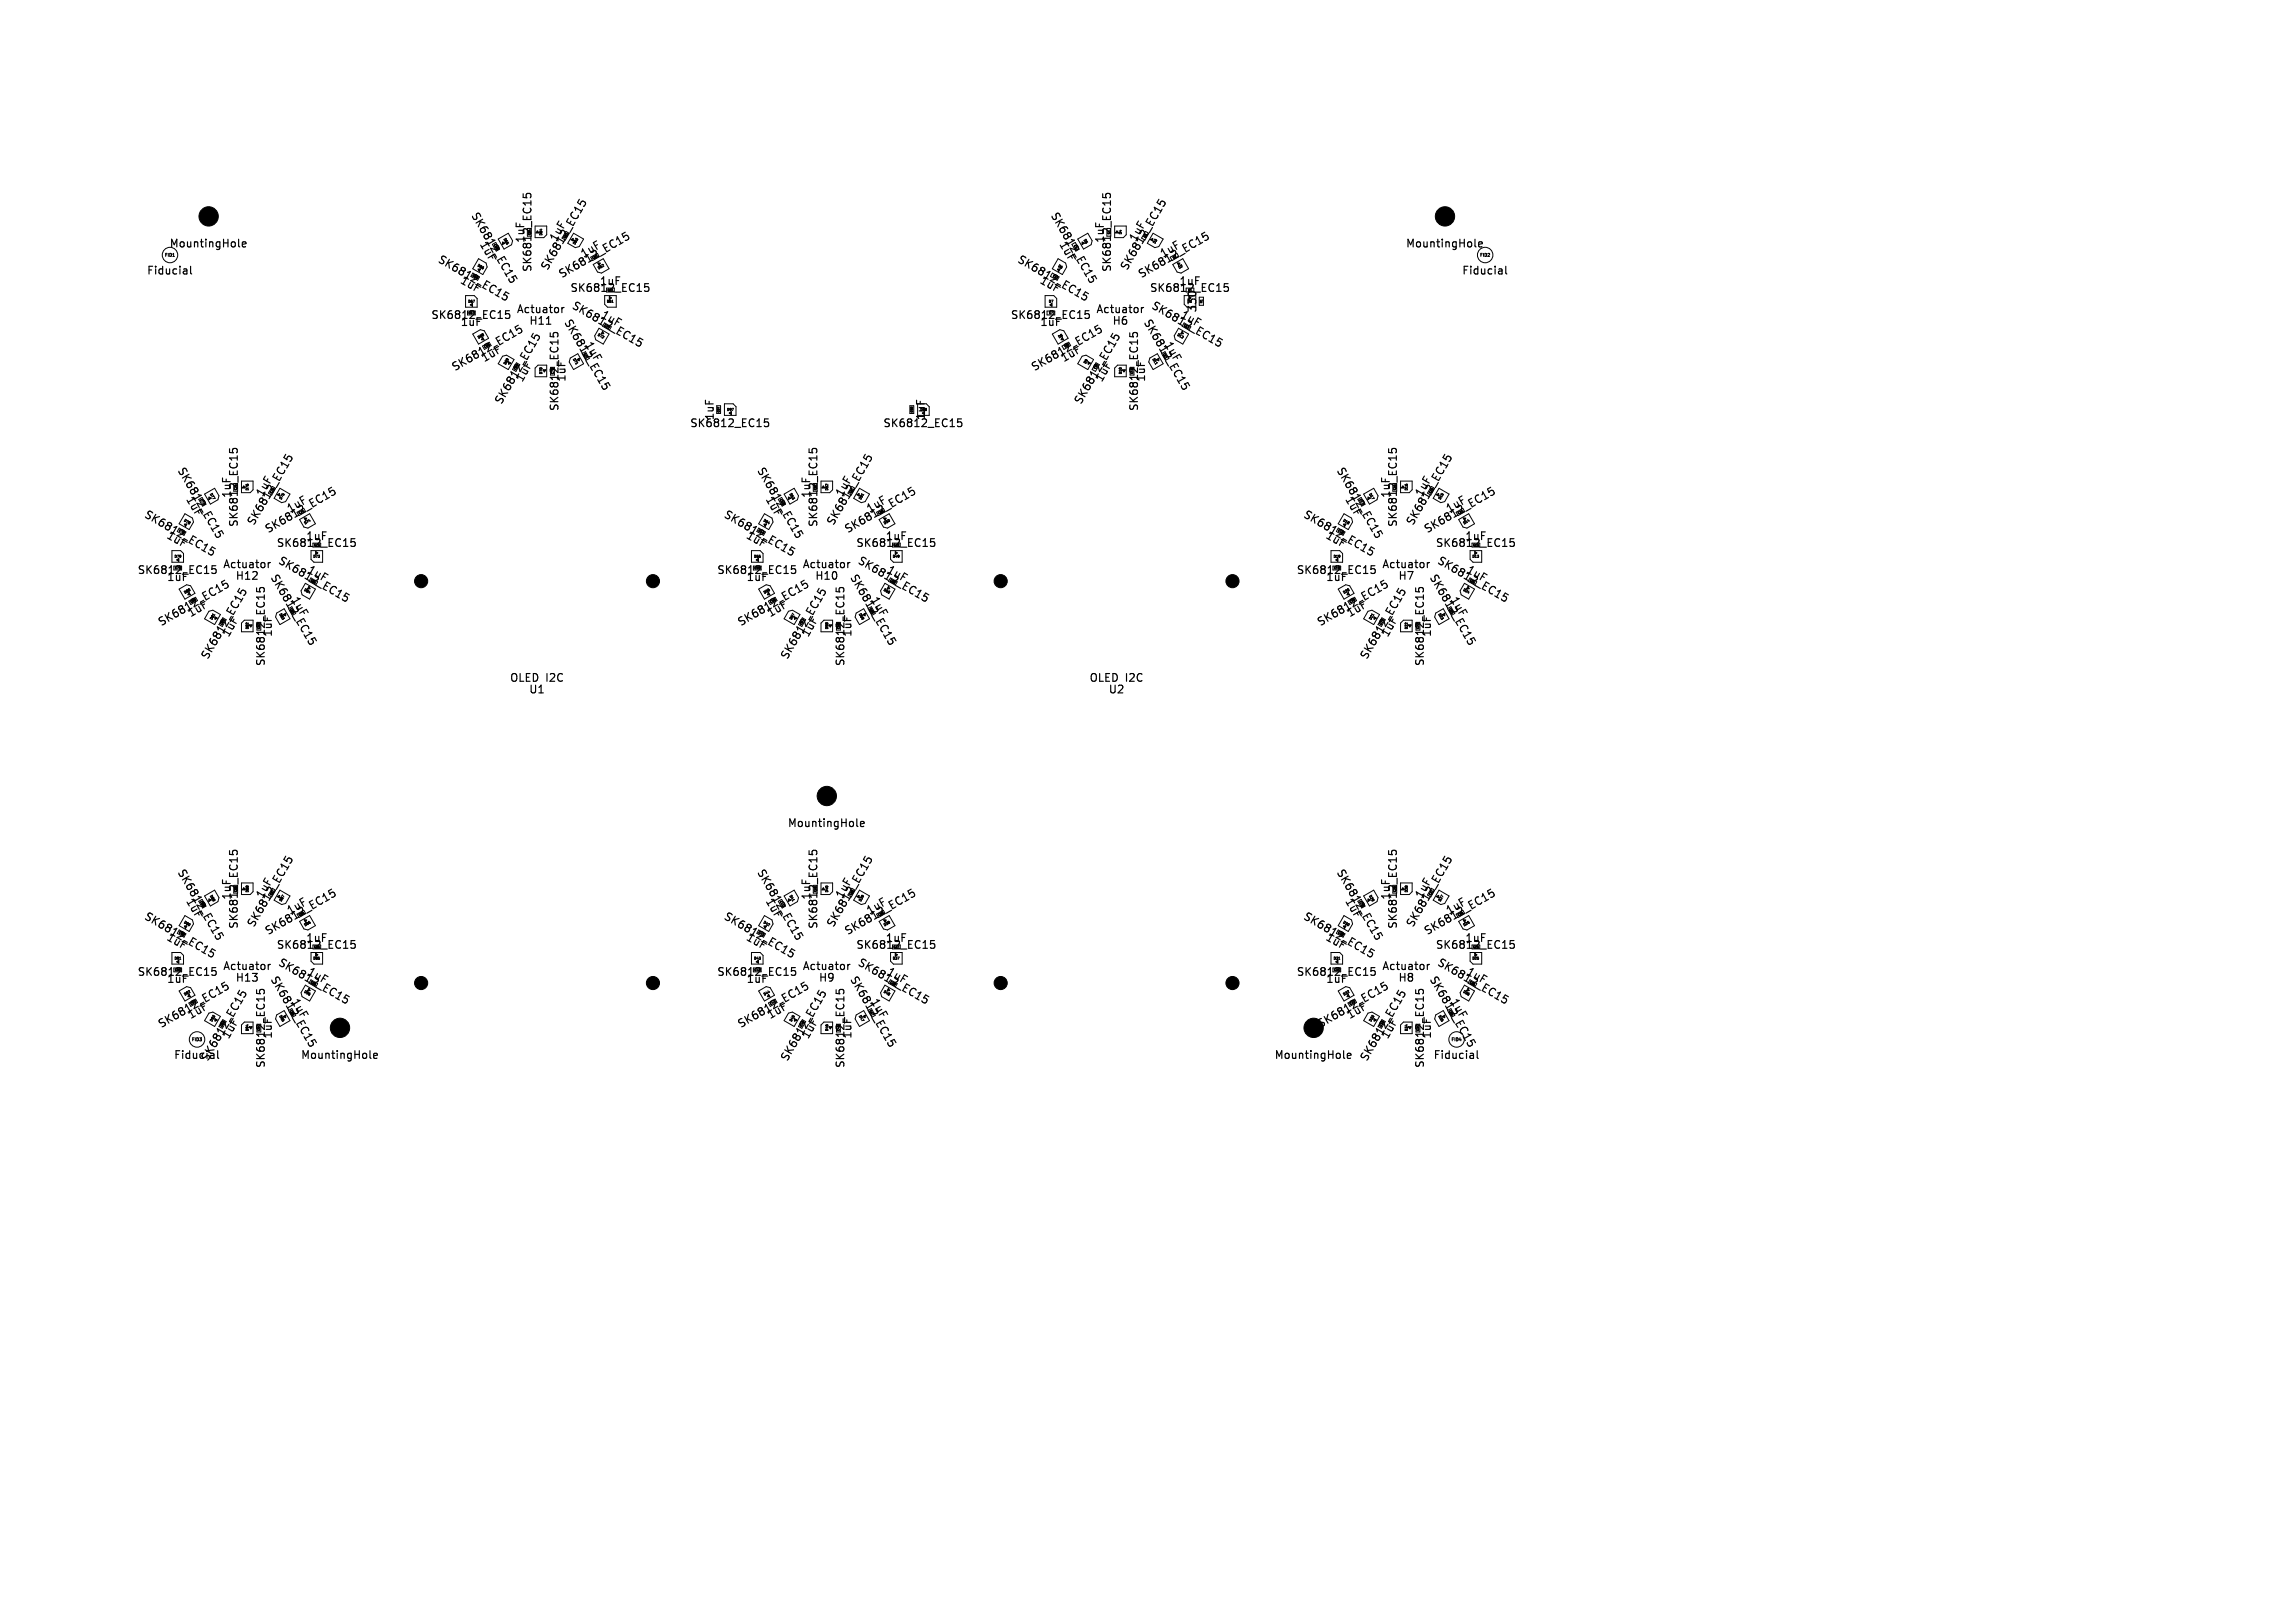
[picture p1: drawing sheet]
<svg xmlns="http://www.w3.org/2000/svg" width="297mm" height="210mm" viewBox="0 0 297 210" stroke-linecap="round" stroke-linejoin="round" font-family="sans-serif">
<defs><g id="words">
<g font-size="1.4">
<text x="25.9" y="28.7">H1</text>
<text x="60.7" y="27.9" transform="rotate(60 60.7 27.9)">SK6812_EC15</text>
<text x="135.7" y="27.9" transform="rotate(60 135.7 27.9)">SK6812_EC15</text>
<text x="185.9" y="28.7">H3</text>
<text x="18.9" y="35.7">Fiducial</text>
<text x="21.9" y="32.2">MountingHole</text>
<text x="56.4" y="34" transform="rotate(30 56.4 34)">SK6812_EC15</text>
<text x="61.8" y="31.6" transform="rotate(60 61.8 31.6)">1uF</text>
<text x="68.1" y="31.5" transform="rotate(-90 68.1 31.5)">1uF</text>
<text x="69" y="35.3" transform="rotate(-90 69 35.3)">SK6812_EC15</text>
<text x="71" y="35.3" transform="rotate(-60 71 35.3)">SK6812_EC15</text>
<text x="72.1" y="31.6" transform="rotate(-60 72.1 31.6)">1uF</text>
<text x="75.5" y="33.6" transform="rotate(-30 75.5 33.6)">1uF</text>
<text x="131.4" y="34" transform="rotate(30 131.4 34)">SK6812_EC15</text>
<text x="136.8" y="31.6" transform="rotate(60 136.8 31.6)">1uF</text>
<text x="143.1" y="31.5" transform="rotate(-90 143.1 31.5)">1uF</text>
<text x="144" y="35.3" transform="rotate(-90 144 35.3)">SK6812_EC15</text>
<text x="146" y="35.3" transform="rotate(-60 146 35.3)">SK6812_EC15</text>
<text x="147.1" y="31.6" transform="rotate(-60 147.1 31.6)">1uF</text>
<text x="150.5" y="33.6" transform="rotate(-30 150.5 33.6)">1uF</text>
<text x="181.9" y="32.2">MountingHole</text>
<text x="189.1" y="35.7">Fiducial</text>
<text x="55.7" y="41.5">SK6812_EC15</text>
<text x="59.3" y="36.7" transform="rotate(30 59.3 36.7)">1uF</text>
<text x="66.8" y="40.7">Actuator</text>
<text x="72.7" y="36.3" transform="rotate(-30 72.7 36.3)">SK6812_EC15</text>
<text x="72.7" y="41.7" transform="rotate(60 72.7 41.7)">SK6812_EC15</text>
<text x="73.7" y="38">SK6812_EC15</text>
<text x="73.7" y="40" transform="rotate(30 73.7 40)">SK6812_EC15</text>
<text x="77.5" y="41.1" transform="rotate(30 77.5 41.1)">1uF</text>
<text x="77.5" y="37.1">1uF</text>
<text x="130.7" y="41.5">SK6812_EC15</text>
<text x="134.3" y="36.7" transform="rotate(30 134.3 36.7)">1uF</text>
<text x="141.8" y="40.7">Actuator</text>
<text x="147.7" y="36.3" transform="rotate(-30 147.7 36.3)">SK6812_EC15</text>
<text x="147.7" y="41.7" transform="rotate(60 147.7 41.7)">SK6812_EC15</text>
<text x="148.7" y="38">SK6812_EC15</text>
<text x="148.7" y="40" transform="rotate(30 148.7 40)">SK6812_EC15</text>
<text x="152.5" y="41.1" transform="rotate(30 152.5 41.1)">1uF</text>
<text x="152.5" y="37.1">1uF</text>
<text x="155" y="40.5" transform="rotate(-90 155 40.5)">330</text>
<text x="59.5" y="42.4">1uF</text>
<text x="62.7" y="47.1" transform="rotate(-30 62.7 47.1)">1uF</text>
<text x="68.4" y="42.2">H11</text>
<text x="75.4" y="44.6" transform="rotate(60 75.4 44.6)">1uF</text>
<text x="134.5" y="42.4">1uF</text>
<text x="137.7" y="47.1" transform="rotate(-30 137.7 47.1)">1uF</text>
<text x="143.9" y="42.2">H6</text>
<text x="150.4" y="44.6" transform="rotate(60 150.4 44.6)">1uF</text>
<text x="58.9" y="48.3" transform="rotate(-30 58.9 48.3)">SK6812_EC15</text>
<text x="65" y="52.6" transform="rotate(-60 65 52.6)">SK6812_EC15</text>
<text x="67.7" y="49.7" transform="rotate(-60 67.7 49.7)">1uF</text>
<text x="72.5" y="53.3" transform="rotate(-90 72.5 53.3)">SK6812_EC15</text>
<text x="73.4" y="49.5" transform="rotate(-90 73.4 49.5)">1uF</text>
<text x="133.9" y="48.3" transform="rotate(-30 133.9 48.3)">SK6812_EC15</text>
<text x="140" y="52.6" transform="rotate(-60 140 52.6)">SK6812_EC15</text>
<text x="142.7" y="49.7" transform="rotate(-60 142.7 49.7)">1uF</text>
<text x="147.5" y="53.3" transform="rotate(-90 147.5 53.3)">SK6812_EC15</text>
<text x="148.4" y="49.5" transform="rotate(-90 148.4 49.5)">1uF</text>
<text x="89.2" y="55.5">SK6812_EC15</text>
<text x="92.6" y="54.5" transform="rotate(-90 92.6 54.5)">1uF</text>
<text x="114.2" y="55.5">SK6812_EC15</text>
<text x="119.9" y="54.5" transform="rotate(-90 119.9 54.5)">1uF</text>
<text x="22.7" y="60.9" transform="rotate(60 22.7 60.9)">SK6812_EC15</text>
<text x="23.8" y="64.6" transform="rotate(60 23.8 64.6)">1uF</text>
<text x="30.1" y="64.5" transform="rotate(-90 30.1 64.5)">1uF</text>
<text x="34.1" y="64.6" transform="rotate(-60 34.1 64.6)">1uF</text>
<text x="97.7" y="60.9" transform="rotate(60 97.7 60.9)">SK6812_EC15</text>
<text x="98.8" y="64.6" transform="rotate(60 98.8 64.6)">1uF</text>
<text x="105.1" y="64.5" transform="rotate(-90 105.1 64.5)">1uF</text>
<text x="109.1" y="64.6" transform="rotate(-60 109.1 64.6)">1uF</text>
<text x="172.7" y="60.9" transform="rotate(60 172.7 60.9)">SK6812_EC15</text>
<text x="173.8" y="64.6" transform="rotate(60 173.8 64.6)">1uF</text>
<text x="180.1" y="64.5" transform="rotate(-90 180.1 64.5)">1uF</text>
<text x="184.1" y="64.6" transform="rotate(-60 184.1 64.6)">1uF</text>
<text x="18.4" y="67" transform="rotate(30 18.4 67)">SK6812_EC15</text>
<text x="21.3" y="69.7" transform="rotate(30 21.3 69.7)">1uF</text>
<text x="31" y="68.3" transform="rotate(-90 31 68.3)">SK6812_EC15</text>
<text x="33" y="68.3" transform="rotate(-60 33 68.3)">SK6812_EC15</text>
<text x="34.7" y="69.3" transform="rotate(-30 34.7 69.3)">SK6812_EC15</text>
<text x="35.7" y="71">SK6812_EC15</text>
<text x="37.5" y="66.6" transform="rotate(-30 37.5 66.6)">1uF</text>
<text x="39.5" y="70.1">1uF</text>
<text x="93.4" y="67" transform="rotate(30 93.4 67)">SK6812_EC15</text>
<text x="96.3" y="69.7" transform="rotate(30 96.3 69.7)">1uF</text>
<text x="106" y="68.3" transform="rotate(-90 106 68.3)">SK6812_EC15</text>
<text x="108" y="68.3" transform="rotate(-60 108 68.3)">SK6812_EC15</text>
<text x="109.7" y="69.3" transform="rotate(-30 109.7 69.3)">SK6812_EC15</text>
<text x="110.7" y="71">SK6812_EC15</text>
<text x="112.5" y="66.6" transform="rotate(-30 112.5 66.6)">1uF</text>
<text x="114.5" y="70.1">1uF</text>
<text x="168.4" y="67" transform="rotate(30 168.4 67)">SK6812_EC15</text>
<text x="171.3" y="69.7" transform="rotate(30 171.3 69.7)">1uF</text>
<text x="181" y="68.3" transform="rotate(-90 181 68.3)">SK6812_EC15</text>
<text x="183" y="68.3" transform="rotate(-60 183 68.3)">SK6812_EC15</text>
<text x="184.7" y="69.3" transform="rotate(-30 184.7 69.3)">SK6812_EC15</text>
<text x="185.7" y="71">SK6812_EC15</text>
<text x="187.5" y="66.6" transform="rotate(-30 187.5 66.6)">1uF</text>
<text x="189.5" y="70.1">1uF</text>
<text x="17.7" y="74.5">SK6812_EC15</text>
<text x="21.5" y="75.4">1uF</text>
<text x="28.8" y="73.7">Actuator</text>
<text x="30.4" y="75.2">H12</text>
<text x="34.7" y="74.7" transform="rotate(60 34.7 74.7)">SK6812_EC15</text>
<text x="35.7" y="73" transform="rotate(30 35.7 73)">SK6812_EC15</text>
<text x="37.4" y="77.6" transform="rotate(60 37.4 77.6)">1uF</text>
<text x="39.5" y="74.1" transform="rotate(30 39.5 74.1)">1uF</text>
<text x="92.7" y="74.5">SK6812_EC15</text>
<text x="96.5" y="75.4">1uF</text>
<text x="103.8" y="73.7">Actuator</text>
<text x="105.4" y="75.2">H10</text>
<text x="109.7" y="74.7" transform="rotate(60 109.7 74.7)">SK6812_EC15</text>
<text x="110.7" y="73" transform="rotate(30 110.7 73)">SK6812_EC15</text>
<text x="112.4" y="77.6" transform="rotate(60 112.4 77.6)">1uF</text>
<text x="114.5" y="74.1" transform="rotate(30 114.5 74.1)">1uF</text>
<text x="167.7" y="74.5">SK6812_EC15</text>
<text x="171.5" y="75.4">1uF</text>
<text x="178.8" y="73.7">Actuator</text>
<text x="180.9" y="75.2">H7</text>
<text x="184.7" y="74.7" transform="rotate(60 184.7 74.7)">SK6812_EC15</text>
<text x="185.7" y="73" transform="rotate(30 185.7 73)">SK6812_EC15</text>
<text x="187.4" y="77.6" transform="rotate(60 187.4 77.6)">1uF</text>
<text x="189.5" y="74.1" transform="rotate(30 189.5 74.1)">1uF</text>
<text x="20.9" y="81.3" transform="rotate(-30 20.9 81.3)">SK6812_EC15</text>
<text x="24.7" y="80.1" transform="rotate(-30 24.7 80.1)">1uF</text>
<text x="29.7" y="82.7" transform="rotate(-60 29.7 82.7)">1uF</text>
<text x="35.4" y="82.5" transform="rotate(-90 35.4 82.5)">1uF</text>
<text x="95.9" y="81.3" transform="rotate(-30 95.9 81.3)">SK6812_EC15</text>
<text x="99.7" y="80.1" transform="rotate(-30 99.7 80.1)">1uF</text>
<text x="104.7" y="82.7" transform="rotate(-60 104.7 82.7)">1uF</text>
<text x="110.4" y="82.5" transform="rotate(-90 110.4 82.5)">1uF</text>
<text x="170.9" y="81.3" transform="rotate(-30 170.9 81.3)">SK6812_EC15</text>
<text x="174.7" y="80.1" transform="rotate(-30 174.7 80.1)">1uF</text>
<text x="179.7" y="82.7" transform="rotate(-60 179.7 82.7)">1uF</text>
<text x="185.4" y="82.5" transform="rotate(-90 185.4 82.5)">1uF</text>
<text x="27" y="85.6" transform="rotate(-60 27 85.6)">SK6812_EC15</text>
<text x="34.5" y="86.3" transform="rotate(-90 34.5 86.3)">SK6812_EC15</text>
<text x="65.9" y="88.4">OLED</text>
<text x="68.4" y="89.9">U1</text>
<text x="70.7" y="88.4">I2C</text>
<text x="102" y="85.6" transform="rotate(-60 102 85.6)">SK6812_EC15</text>
<text x="109.5" y="86.3" transform="rotate(-90 109.5 86.3)">SK6812_EC15</text>
<text x="140.9" y="88.4">OLED</text>
<text x="143.4" y="89.9">U2</text>
<text x="145.7" y="88.4">I2C</text>
<text x="177" y="85.6" transform="rotate(-60 177 85.6)">SK6812_EC15</text>
<text x="184.5" y="86.3" transform="rotate(-90 184.5 86.3)">SK6812_EC15</text>
<text x="101.9" y="107.2">MountingHole</text>
<text x="105.9" y="103.7">H5</text>
<text x="22.7" y="112.9" transform="rotate(60 22.7 112.9)">SK6812_EC15</text>
<text x="97.7" y="112.9" transform="rotate(60 97.7 112.9)">SK6812_EC15</text>
<text x="172.7" y="112.9" transform="rotate(60 172.7 112.9)">SK6812_EC15</text>
<text x="18.4" y="119" transform="rotate(30 18.4 119)">SK6812_EC15</text>
<text x="23.8" y="116.6" transform="rotate(60 23.8 116.6)">1uF</text>
<text x="30.1" y="116.5" transform="rotate(-90 30.1 116.5)">1uF</text>
<text x="34.1" y="116.6" transform="rotate(-60 34.1 116.6)">1uF</text>
<text x="37.5" y="118.6" transform="rotate(-30 37.5 118.6)">1uF</text>
<text x="93.4" y="119" transform="rotate(30 93.4 119)">SK6812_EC15</text>
<text x="98.8" y="116.6" transform="rotate(60 98.8 116.6)">1uF</text>
<text x="105.1" y="116.5" transform="rotate(-90 105.1 116.5)">1uF</text>
<text x="109.1" y="116.6" transform="rotate(-60 109.1 116.6)">1uF</text>
<text x="112.5" y="118.6" transform="rotate(-30 112.5 118.6)">1uF</text>
<text x="168.4" y="119" transform="rotate(30 168.4 119)">SK6812_EC15</text>
<text x="173.8" y="116.6" transform="rotate(60 173.8 116.6)">1uF</text>
<text x="180.1" y="116.5" transform="rotate(-90 180.1 116.5)">1uF</text>
<text x="184.1" y="116.6" transform="rotate(-60 184.1 116.6)">1uF</text>
<text x="187.5" y="118.6" transform="rotate(-30 187.5 118.6)">1uF</text>
<text x="21.3" y="121.7" transform="rotate(30 21.3 121.7)">1uF</text>
<text x="28.8" y="125.7">Actuator</text>
<text x="31" y="120.3" transform="rotate(-90 31 120.3)">SK6812_EC15</text>
<text x="33" y="120.3" transform="rotate(-60 33 120.3)">SK6812_EC15</text>
<text x="34.7" y="121.3" transform="rotate(-30 34.7 121.3)">SK6812_EC15</text>
<text x="35.7" y="123">SK6812_EC15</text>
<text x="35.7" y="125" transform="rotate(30 35.7 125)">SK6812_EC15</text>
<text x="39.5" y="122.1">1uF</text>
<text x="96.3" y="121.7" transform="rotate(30 96.3 121.7)">1uF</text>
<text x="103.8" y="125.7">Actuator</text>
<text x="106" y="120.3" transform="rotate(-90 106 120.3)">SK6812_EC15</text>
<text x="108" y="120.3" transform="rotate(-60 108 120.3)">SK6812_EC15</text>
<text x="109.7" y="121.3" transform="rotate(-30 109.7 121.3)">SK6812_EC15</text>
<text x="110.7" y="123">SK6812_EC15</text>
<text x="110.7" y="125" transform="rotate(30 110.7 125)">SK6812_EC15</text>
<text x="114.5" y="122.1">1uF</text>
<text x="171.3" y="121.7" transform="rotate(30 171.3 121.7)">1uF</text>
<text x="178.8" y="125.7">Actuator</text>
<text x="181" y="120.3" transform="rotate(-90 181 120.3)">SK6812_EC15</text>
<text x="183" y="120.3" transform="rotate(-60 183 120.3)">SK6812_EC15</text>
<text x="184.7" y="121.3" transform="rotate(-30 184.7 121.3)">SK6812_EC15</text>
<text x="185.7" y="123">SK6812_EC15</text>
<text x="185.7" y="125" transform="rotate(30 185.7 125)">SK6812_EC15</text>
<text x="189.5" y="122.1">1uF</text>
<text x="17.7" y="126.5">SK6812_EC15</text>
<text x="21.5" y="127.4">1uF</text>
<text x="30.4" y="127.2">H13</text>
<text x="34.7" y="126.7" transform="rotate(60 34.7 126.7)">SK6812_EC15</text>
<text x="37.4" y="129.6" transform="rotate(60 37.4 129.6)">1uF</text>
<text x="39.5" y="126.1" transform="rotate(30 39.5 126.1)">1uF</text>
<text x="92.7" y="126.5">SK6812_EC15</text>
<text x="96.5" y="127.4">1uF</text>
<text x="105.9" y="127.2">H9</text>
<text x="109.7" y="126.7" transform="rotate(60 109.7 126.7)">SK6812_EC15</text>
<text x="112.4" y="129.6" transform="rotate(60 112.4 129.6)">1uF</text>
<text x="114.5" y="126.1" transform="rotate(30 114.5 126.1)">1uF</text>
<text x="167.7" y="126.5">SK6812_EC15</text>
<text x="171.5" y="127.4">1uF</text>
<text x="180.9" y="127.2">H8</text>
<text x="184.7" y="126.7" transform="rotate(60 184.7 126.7)">SK6812_EC15</text>
<text x="187.4" y="129.6" transform="rotate(60 187.4 129.6)">1uF</text>
<text x="189.5" y="126.1" transform="rotate(30 189.5 126.1)">1uF</text>
<text x="20.9" y="133.3" transform="rotate(-30 20.9 133.3)">SK6812_EC15</text>
<text x="22.4" y="137.2">Fiducial</text>
<text x="24.7" y="132.1" transform="rotate(-30 24.7 132.1)">1uF</text>
<text x="27" y="137.6" transform="rotate(-60 27 137.6)">SK6812_EC15</text>
<text x="29.7" y="134.7" transform="rotate(-60 29.7 134.7)">1uF</text>
<text x="35.4" y="134.5" transform="rotate(-90 35.4 134.5)">1uF</text>
<text x="38.9" y="137.2">MountingHole</text>
<text x="42.9" y="133.7">H2</text>
<text x="95.9" y="133.3" transform="rotate(-30 95.9 133.3)">SK6812_EC15</text>
<text x="99.7" y="132.1" transform="rotate(-30 99.7 132.1)">1uF</text>
<text x="102" y="137.6" transform="rotate(-60 102 137.6)">SK6812_EC15</text>
<text x="104.7" y="134.7" transform="rotate(-60 104.7 134.7)">1uF</text>
<text x="110.4" y="134.5" transform="rotate(-90 110.4 134.5)">1uF</text>
<text x="164.9" y="137.2">MountingHole</text>
<text x="168.9" y="133.7">H4</text>
<text x="170.9" y="133.3" transform="rotate(-30 170.9 133.3)">SK6812_EC15</text>
<text x="174.7" y="132.1" transform="rotate(-30 174.7 132.1)">1uF</text>
<text x="177" y="137.6" transform="rotate(-60 177 137.6)">SK6812_EC15</text>
<text x="179.7" y="134.7" transform="rotate(-60 179.7 134.7)">1uF</text>
<text x="185.4" y="134.5" transform="rotate(-90 185.4 134.5)">1uF</text>
<text x="185.4" y="137.2">Fiducial</text>
<text x="34.5" y="138.3" transform="rotate(-90 34.5 138.3)">SK6812_EC15</text>
<text x="109.5" y="138.3" transform="rotate(-90 109.5 138.3)">SK6812_EC15</text>
<text x="184.5" y="138.3" transform="rotate(-90 184.5 138.3)">SK6812_EC15</text>
</g>
<g font-size=".6">
<text x="21.3" y="33.3">FID1</text>
<text x="191.5" y="33.3">FID2</text>
<text x="24.8" y="134.8">FID3</text>
<text x="187.8" y="134.8">FID4</text>
</g>
<g font-size=".4">
<text x="61.7" y="34.5" transform="rotate(30 61.7 34.5)">D66</text>
<text x="65.1" y="30.9" transform="rotate(60 65.1 30.9)">D65</text>
<text x="70.2" y="30.5" transform="rotate(-90 70.2 30.5)">D64</text>
<text x="74.4" y="31.8" transform="rotate(-60 74.4 31.8)">D63</text>
<text x="77.5" y="34.9" transform="rotate(-30 77.5 34.9)">D62</text>
<text x="136.8" y="34.5" transform="rotate(30 136.8 34.5)">D6</text>
<text x="140.1" y="31" transform="rotate(60 140.1 31)">D5</text>
<text x="145.2" y="30.4" transform="rotate(-90 145.2 30.4)">D4</text>
<text x="149.5" y="31.6" transform="rotate(-60 149.5 31.6)">D3</text>
<text x="152.6" y="34.9" transform="rotate(-30 152.6 34.9)">D2</text>
<text x="60.5" y="39.2">D67</text>
<text x="78.5" y="39.2">D61</text>
<text x="135.7" y="39.2">D7</text>
<text x="153.6" y="39.2">D1</text>
<text x="155.7" y="39.3" transform="rotate(-90 155.7 39.3)">R1</text>
<text x="61.9" y="43.9" transform="rotate(-30 61.9 43.9)">D68</text>
<text x="65.5" y="47.3" transform="rotate(-60 65.5 47.3)">D69</text>
<text x="74.1" y="46.5" transform="rotate(60 74.1 46.5)">D71</text>
<text x="77.2" y="43.4" transform="rotate(30 77.2 43.4)">D72</text>
<text x="137" y="43.9" transform="rotate(-30 137 43.9)">D8</text>
<text x="140.5" y="47.2" transform="rotate(-60 140.5 47.2)">D9</text>
<text x="149.1" y="46.5" transform="rotate(60 149.1 46.5)">D11</text>
<text x="152.2" y="43.4" transform="rotate(30 152.2 43.4)">D12</text>
<text x="70.2" y="48.5" transform="rotate(-90 70.2 48.5)">D70</text>
<text x="94" y="53.2">D97</text>
<text x="119" y="53.2">D98</text>
<text x="145.2" y="48.5" transform="rotate(-90 145.2 48.5)">D10</text>
<text x="27.1" y="63.9" transform="rotate(60 27.1 63.9)">D77</text>
<text x="32.2" y="63.5" transform="rotate(-90 32.2 63.5)">D76</text>
<text x="36.4" y="64.8" transform="rotate(-60 36.4 64.8)">D75</text>
<text x="102.1" y="63.9" transform="rotate(60 102.1 63.9)">D53</text>
<text x="107.2" y="63.5" transform="rotate(-90 107.2 63.5)">D52</text>
<text x="111.4" y="64.8" transform="rotate(-60 111.4 64.8)">D51</text>
<text x="177.1" y="63.9" transform="rotate(60 177.1 63.9)">D17</text>
<text x="182.2" y="63.5" transform="rotate(-90 182.2 63.5)">D16</text>
<text x="186.4" y="64.8" transform="rotate(-60 186.4 64.8)">D15</text>
<text x="23.7" y="67.5" transform="rotate(30 23.7 67.5)">D78</text>
<text x="39.5" y="67.9" transform="rotate(-30 39.5 67.9)">D74</text>
<text x="98.7" y="67.5" transform="rotate(30 98.7 67.5)">D54</text>
<text x="114.5" y="67.9" transform="rotate(-30 114.5 67.9)">D50</text>
<text x="173.7" y="67.5" transform="rotate(30 173.7 67.5)">D18</text>
<text x="189.5" y="67.9" transform="rotate(-30 189.5 67.9)">D14</text>
<text x="22.5" y="72.2">D79</text>
<text x="23.9" y="76.9" transform="rotate(-30 23.9 76.9)">D80</text>
<text x="39.2" y="76.4" transform="rotate(30 39.2 76.4)">D84</text>
<text x="40.5" y="72.2">D73</text>
<text x="97.5" y="72.2">D55</text>
<text x="98.9" y="76.9" transform="rotate(-30 98.9 76.9)">D56</text>
<text x="114.2" y="76.4" transform="rotate(30 114.2 76.4)">D60</text>
<text x="115.5" y="72.2">D49</text>
<text x="172.5" y="72.2">D19</text>
<text x="173.9" y="76.9" transform="rotate(-30 173.9 76.9)">D20</text>
<text x="189.2" y="76.4" transform="rotate(30 189.2 76.4)">D24</text>
<text x="190.5" y="72.2">D13</text>
<text x="27.5" y="80.3" transform="rotate(-60 27.5 80.3)">D81</text>
<text x="32.2" y="81.5" transform="rotate(-90 32.2 81.5)">D82</text>
<text x="36.1" y="79.5" transform="rotate(60 36.1 79.5)">D83</text>
<text x="102.5" y="80.3" transform="rotate(-60 102.5 80.3)">D57</text>
<text x="107.2" y="81.5" transform="rotate(-90 107.2 81.5)">D58</text>
<text x="111.1" y="79.5" transform="rotate(60 111.1 79.5)">D59</text>
<text x="177.5" y="80.3" transform="rotate(-60 177.5 80.3)">D21</text>
<text x="182.2" y="81.5" transform="rotate(-90 182.2 81.5)">D22</text>
<text x="186.1" y="79.5" transform="rotate(60 186.1 79.5)">D23</text>
<text x="23.7" y="119.5" transform="rotate(30 23.7 119.5)">D90</text>
<text x="27.1" y="115.9" transform="rotate(60 27.1 115.9)">D89</text>
<text x="32.2" y="115.5" transform="rotate(-90 32.2 115.5)">D88</text>
<text x="36.4" y="116.8" transform="rotate(-60 36.4 116.8)">D87</text>
<text x="39.5" y="119.9" transform="rotate(-30 39.5 119.9)">D86</text>
<text x="98.7" y="119.5" transform="rotate(30 98.7 119.5)">D42</text>
<text x="102.1" y="115.9" transform="rotate(60 102.1 115.9)">D41</text>
<text x="107.2" y="115.5" transform="rotate(-90 107.2 115.5)">D40</text>
<text x="111.4" y="116.8" transform="rotate(-60 111.4 116.8)">D39</text>
<text x="114.5" y="119.9" transform="rotate(-30 114.5 119.9)">D38</text>
<text x="173.7" y="119.5" transform="rotate(30 173.7 119.5)">D30</text>
<text x="177.1" y="115.9" transform="rotate(60 177.1 115.9)">D29</text>
<text x="182.2" y="115.5" transform="rotate(-90 182.2 115.5)">D28</text>
<text x="186.4" y="116.8" transform="rotate(-60 186.4 116.8)">D27</text>
<text x="189.5" y="119.9" transform="rotate(-30 189.5 119.9)">D26</text>
<text x="22.5" y="124.2">D91</text>
<text x="40.5" y="124.2">D85</text>
<text x="97.5" y="124.2">D43</text>
<text x="115.5" y="124.2">D37</text>
<text x="172.5" y="124.2">D31</text>
<text x="190.5" y="124.2">D25</text>
<text x="23.9" y="128.9" transform="rotate(-30 23.9 128.9)">D92</text>
<text x="36.1" y="131.5" transform="rotate(60 36.1 131.5)">D95</text>
<text x="39.2" y="128.4" transform="rotate(30 39.2 128.4)">D96</text>
<text x="98.9" y="128.9" transform="rotate(-30 98.9 128.9)">D44</text>
<text x="111.1" y="131.5" transform="rotate(60 111.1 131.5)">D47</text>
<text x="114.2" y="128.4" transform="rotate(30 114.2 128.4)">D48</text>
<text x="173.9" y="128.9" transform="rotate(-30 173.9 128.9)">D32</text>
<text x="186.1" y="131.5" transform="rotate(60 186.1 131.5)">D35</text>
<text x="189.2" y="128.4" transform="rotate(30 189.2 128.4)">D36</text>
<text x="27.5" y="132.3" transform="rotate(-60 27.5 132.3)">D93</text>
<text x="32.2" y="133.5" transform="rotate(-90 32.2 133.5)">D94</text>
<text x="102.5" y="132.3" transform="rotate(-60 102.5 132.3)">D45</text>
<text x="107.2" y="133.5" transform="rotate(-90 107.2 133.5)">D46</text>
<text x="177.5" y="132.3" transform="rotate(-60 177.5 132.3)">D33</text>
<text x="182.2" y="133.5" transform="rotate(-90 182.2 133.5)">D34</text>
</g>
<g font-size=".3">
<text x="61.1" y="35.8" transform="rotate(30 61.1 35.8)">C66</text>
<text x="63.8" y="31.7" transform="rotate(60 63.8 31.7)">C65</text>
<text x="68.7" y="30.5" transform="rotate(-90 68.7 30.5)">C64</text>
<text x="73.2" y="30.9" transform="rotate(-60 73.2 30.9)">C63</text>
<text x="76.7" y="33.6" transform="rotate(-30 76.7 33.6)">C62</text>
<text x="136.2" y="35.8" transform="rotate(30 136.2 35.8)">C6</text>
<text x="138.9" y="31.8" transform="rotate(60 138.9 31.8)">C5</text>
<text x="143.7" y="30.3" transform="rotate(-90 143.7 30.3)">C4</text>
<text x="148.2" y="30.8" transform="rotate(-60 148.2 30.8)">C3</text>
<text x="151.9" y="33.5" transform="rotate(-30 151.9 33.5)">C2</text>
<text x="60.6" y="40.7">C67</text>
<text x="78.6" y="37.7">C61</text>
<text x="135.7" y="40.7">C7</text>
<text x="153.7" y="37.7">C1</text>
<text x="62.7" y="45.1" transform="rotate(-30 62.7 45.1)">C68</text>
<text x="66.8" y="47.9" transform="rotate(-60 66.8 47.9)">C69</text>
<text x="75.4" y="45.8" transform="rotate(60 75.4 45.8)">C71</text>
<text x="78.1" y="42.2" transform="rotate(30 78.1 42.2)">C72</text>
<text x="137.9" y="45" transform="rotate(-30 137.9 45)">C8</text>
<text x="141.8" y="47.8" transform="rotate(-60 141.8 47.8)">C9</text>
<text x="150.4" y="45.8" transform="rotate(60 150.4 45.8)">C11</text>
<text x="153.1" y="42.2" transform="rotate(30 153.1 42.2)">C12</text>
<text x="71.7" y="48.4" transform="rotate(-90 71.7 48.4)">C70</text>
<text x="93.2" y="53.4" transform="rotate(-90 93.2 53.4)">C97</text>
<text x="118.2" y="53.4" transform="rotate(-90 118.2 53.4)">C98</text>
<text x="146.7" y="48.4" transform="rotate(-90 146.7 48.4)">C10</text>
<text x="25.8" y="64.7" transform="rotate(60 25.8 64.7)">C77</text>
<text x="30.7" y="63.5" transform="rotate(-90 30.7 63.5)">C76</text>
<text x="35.2" y="63.9" transform="rotate(-60 35.2 63.9)">C75</text>
<text x="100.8" y="64.7" transform="rotate(60 100.8 64.7)">C53</text>
<text x="105.7" y="63.5" transform="rotate(-90 105.7 63.5)">C52</text>
<text x="110.2" y="63.9" transform="rotate(-60 110.2 63.9)">C51</text>
<text x="175.8" y="64.7" transform="rotate(60 175.8 64.7)">C17</text>
<text x="180.7" y="63.5" transform="rotate(-90 180.7 63.5)">C16</text>
<text x="185.2" y="63.9" transform="rotate(-60 185.2 63.9)">C15</text>
<text x="23.1" y="68.8" transform="rotate(30 23.1 68.8)">C78</text>
<text x="38.7" y="66.6" transform="rotate(-30 38.7 66.6)">C74</text>
<text x="40.6" y="70.7">C73</text>
<text x="98.1" y="68.8" transform="rotate(30 98.1 68.8)">C54</text>
<text x="113.7" y="66.6" transform="rotate(-30 113.7 66.6)">C50</text>
<text x="115.6" y="70.7">C49</text>
<text x="173.1" y="68.8" transform="rotate(30 173.1 68.8)">C18</text>
<text x="188.7" y="66.6" transform="rotate(-30 188.7 66.6)">C14</text>
<text x="190.6" y="70.7">C13</text>
<text x="22.6" y="73.7">C79</text>
<text x="40.1" y="75.2" transform="rotate(30 40.1 75.2)">C84</text>
<text x="97.6" y="73.7">C55</text>
<text x="115.1" y="75.2" transform="rotate(30 115.1 75.2)">C60</text>
<text x="172.6" y="73.7">C19</text>
<text x="190.1" y="75.2" transform="rotate(30 190.1 75.2)">C24</text>
<text x="24.7" y="78.1" transform="rotate(-30 24.7 78.1)">C80</text>
<text x="28.8" y="80.9" transform="rotate(-60 28.8 80.9)">C81</text>
<text x="33.7" y="81.4" transform="rotate(-90 33.7 81.4)">C82</text>
<text x="37.4" y="78.8" transform="rotate(60 37.4 78.8)">C83</text>
<text x="99.7" y="78.1" transform="rotate(-30 99.7 78.1)">C56</text>
<text x="103.8" y="80.9" transform="rotate(-60 103.8 80.9)">C57</text>
<text x="108.7" y="81.4" transform="rotate(-90 108.7 81.4)">C58</text>
<text x="112.4" y="78.8" transform="rotate(60 112.4 78.8)">C59</text>
<text x="174.7" y="78.1" transform="rotate(-30 174.7 78.1)">C20</text>
<text x="178.8" y="80.9" transform="rotate(-60 178.8 80.9)">C21</text>
<text x="183.7" y="81.4" transform="rotate(-90 183.7 81.4)">C22</text>
<text x="187.4" y="78.8" transform="rotate(60 187.4 78.8)">C23</text>
<text x="25.8" y="116.7" transform="rotate(60 25.8 116.7)">C89</text>
<text x="30.7" y="115.5" transform="rotate(-90 30.7 115.5)">C88</text>
<text x="35.2" y="115.9" transform="rotate(-60 35.2 115.9)">C87</text>
<text x="38.7" y="118.6" transform="rotate(-30 38.7 118.6)">C86</text>
<text x="100.8" y="116.7" transform="rotate(60 100.8 116.7)">C41</text>
<text x="105.7" y="115.5" transform="rotate(-90 105.7 115.5)">C40</text>
<text x="110.2" y="115.9" transform="rotate(-60 110.2 115.9)">C39</text>
<text x="113.7" y="118.6" transform="rotate(-30 113.7 118.6)">C38</text>
<text x="175.8" y="116.7" transform="rotate(60 175.8 116.7)">C29</text>
<text x="180.7" y="115.5" transform="rotate(-90 180.7 115.5)">C28</text>
<text x="185.2" y="115.9" transform="rotate(-60 185.2 115.9)">C27</text>
<text x="188.7" y="118.6" transform="rotate(-30 188.7 118.6)">C26</text>
<text x="22.6" y="125.7">C91</text>
<text x="23.1" y="120.8" transform="rotate(30 23.1 120.8)">C90</text>
<text x="40.6" y="122.7">C85</text>
<text x="97.6" y="125.7">C43</text>
<text x="98.1" y="120.8" transform="rotate(30 98.1 120.8)">C42</text>
<text x="115.6" y="122.7">C37</text>
<text x="172.6" y="125.7">C31</text>
<text x="173.1" y="120.8" transform="rotate(30 173.1 120.8)">C30</text>
<text x="190.6" y="122.7">C25</text>
<text x="24.7" y="130.1" transform="rotate(-30 24.7 130.1)">C92</text>
<text x="37.4" y="130.8" transform="rotate(60 37.4 130.8)">C95</text>
<text x="40.1" y="127.2" transform="rotate(30 40.1 127.2)">C96</text>
<text x="99.7" y="130.1" transform="rotate(-30 99.7 130.1)">C44</text>
<text x="112.4" y="130.8" transform="rotate(60 112.4 130.8)">C47</text>
<text x="115.1" y="127.2" transform="rotate(30 115.1 127.2)">C48</text>
<text x="174.7" y="130.1" transform="rotate(-30 174.7 130.1)">C32</text>
<text x="187.4" y="130.8" transform="rotate(60 187.4 130.8)">C35</text>
<text x="190.1" y="127.2" transform="rotate(30 190.1 127.2)">C36</text>
<text x="28.8" y="132.9" transform="rotate(-60 28.8 132.9)">C93</text>
<text x="33.7" y="133.4" transform="rotate(-90 33.7 133.4)">C94</text>
<text x="103.8" y="132.9" transform="rotate(-60 103.8 132.9)">C45</text>
<text x="108.7" y="133.4" transform="rotate(-90 108.7 133.4)">C46</text>
<text x="178.8" y="132.9" transform="rotate(-60 178.8 132.9)">C33</text>
<text x="183.7" y="133.4" transform="rotate(-90 183.7 133.4)">C34</text>
</g>
</g></defs>
<g fill="none" stroke="#000" stroke-width=".15">
<path d="M24 34.8l.2 .1v.6M24.2 35.4l-.1 .1M24.2 35l-.1 .1M24.7 34.5v.8l.1 .2M30.9 31v.8l.1 .2M31.4 31.6l.4-.1v-.2h-.3l-.1 .1v.5h.4M65.2 38.1l.4 .2v.1l-.1 .3-.3 .1M65.9 36.2l.2 .3 .3-.1 .1-.2M65.9 38l-.4-.2-.3 .4M66.2 35.9l.5-.2 .2 .4M67.7 25.1v.4l.5 .1-.1-.1v-.4l.2-.1 .3 .1 .1 .1-.1 .4M72.7 39.8v.7"/>
<path d="M73 39.8h-.2l-.1 .2M75 25.8l-.3 .4 .4 .3M75.8 26.4l-.1-.2-.3-.2-.2 .1-.1 .3M80.9 30l-.4 .3 .2 .4M81.1 30.4l.1 .1 .2 .3-.3 .3M83.9 36.7h-.4l-.1 .5 .1-.1h.4l.1 .2-.1 .3-.1 .1-.4-.1M140.2 38.1l.4 .2v.1l-.1 .3-.3 .1M140.9 36.2l.2 .3 .3-.1 .1-.2M140.9 38l-.4-.2-.3 .4M141.2 35.9l.5-.2 .2 .4M142.7 25.1v.4l.5 .1-.1-.1v-.4l.2-.1 .3 .1 .1 .1-.1 .4M147.7 39.8v.7"/>
<path d="M148 39.8h-.2l-.1 .2M150 25.8l-.3 .4 .4 .3M150.8 26.4l-.1-.2-.3-.2-.2 .1-.1 .3M155.9 30l-.4 .3 .2 .4M156.1 30.4l.1 .1 .2 .3-.3 .3M158.9 36.7h-.4l-.1 .5 .1-.1h.4l.1 .2-.1 .3-.1 .1-.4-.1M190.9 31v.8l.1 .2M191.4 31.6l.4-.1v-.2h-.3l-.1 .1v.5h.4M194.2 34.8l.2 .1v.6M194.4 35.4l-.1 .1M194.4 35l-.1 .1M194.9 34.5v.8l.1 .2"/>
<path d="M29.7 58.1v.4l.5 .1-.1-.1v-.4l.2-.1 .3 .1 .1 .1-.1 .4M37 58.8l-.3 .4 .4 .3M37.8 59.4l-.1-.2-.3-.2-.2 .1-.1 .3M65.9 40.2h-.4l-.1 .5 .1-.1h.4l.1 .2-.1 .3-.1 .1-.4-.1M67.1 42.1l-.4 .2 .2 .5M67.2 42.5l.2 .1 .1 .3-.3 .2M69 43.1l-.2 .4 .4 .3M69.8 43.8l-.1-.3-.3-.1h-.1l-.2 .4M70.7 42h.6M71.2 43.1v.4l.5 .1-.1-.1v-.4l.2-.1 .3 .1 .1 .1-.1 .4M77.9 50.1l.3 .3 .3-.2 .1-.1M78.3 49.7l.4-.2 .3 .4"/>
<path d="M82.6 44.1l.3 .1 .1 .2-.2 .3-.2 .1M83.2 44l-.4-.3-.3 .4M99.4 54.2h-.4l-.1 .5 .1-.1h.4l.1 .2-.1 .3-.1 .1-.4-.1M104.7 58.1v.4l.5 .1-.1-.1v-.4l.2-.1 .3 .1 .1 .1-.1 .4M112 58.8l-.3 .4 .4 .3M112.8 59.4l-.1-.2-.3-.2-.2 .1-.1 .3M124.4 54.2h-.4l-.1 .5 .1-.1h.4l.1 .2-.1 .3-.1 .1-.4-.1M140.9 40.2h-.4l-.1 .5 .1-.1h.4l.1 .2-.1 .3-.1 .1-.4-.1M142.1 42.1l-.4 .2 .2 .5M142.2 42.5l.2 .1 .1 .3-.3 .2M144 43.1l-.2 .4 .4 .3M144.8 43.8l-.1-.3-.3-.1h-.1l-.2 .4"/>
<path d="M146.2 43.1v.4l.5 .1-.1-.1v-.4l.2-.1 .3 .1 .1 .1-.1 .4M152.9 50.1l.3 .3 .3-.2 .1-.1M153.3 49.7l.4-.2 .3 .4M157.6 44.1l.3 .1 .1 .2-.2 .3-.2 .1M158.2 44l-.4-.3-.3 .4M179.7 58.1v.4l.5 .1-.1-.1v-.4l.2-.1 .3 .1 .1 .1-.1 .4M187 58.8l-.3 .4 .4 .3M187.8 59.4l-.1-.2-.3-.2-.2 .1-.1 .3M27.2 71.1l.4 .2v.1l-.1 .3-.3 .1M27.9 69.2l.2 .3 .3-.1 .1-.2M27.9 71l-.4-.2-.3 .4M27.9 73.2h-.4l-.1 .5 .1-.1h.4l.1 .2-.1 .3-.1 .1-.4-.1"/>
<path d="M28.2 68.9l.5-.2 .2 .4M29.1 75.1l-.4 .2 .2 .5M29.2 75.5l.2 .1 .1 .3-.3 .2M31 76.1l-.2 .4 .4 .3M31.8 76.8l-.1-.3-.3-.1h-.1l-.2 .4M33.2 76.1v.4l.5 .1-.1-.1v-.4l.2-.1 .3 .1 .1 .1-.1 .4M34.7 72.8v.7M35 72.8h-.2l-.1 .2M42.9 63l-.4 .3 .2 .4M43.1 63.4l.1 .1 .2 .3-.3 .3M44.6 77.1l.3 .1 .1 .2-.2 .3-.2 .1M45.2 77l-.4-.3-.3 .4"/>
<path d="M45.9 69.7h-.4l-.1 .5 .1-.1h.4l.1 .2-.1 .3-.1 .1-.4-.1M102.2 71.1l.4 .2v.1l-.1 .3-.3 .1M102.9 69.2l.2 .3 .3-.1 .1-.2M102.9 71l-.4-.2-.3 .4M102.9 73.2h-.4l-.1 .5 .1-.1h.4l.1 .2-.1 .3-.1 .1-.4-.1M103.2 68.9l.5-.2 .2 .4M104.1 75.1l-.4 .2 .2 .5M104.2 75.5l.2 .1 .1 .3-.3 .2M106 76.1l-.2 .4 .4 .3M106.8 76.8l-.1-.3-.3-.1h-.1l-.2 .4M108.2 76.1v.4l.5 .1-.1-.1v-.4l.2-.1 .3 .1 .1 .1-.1 .4M109.7 72.8v.7"/>
<path d="M110 72.8h-.2l-.1 .2M117.9 63l-.4 .3 .2 .4M118.1 63.4l.1 .1 .2 .3-.3 .3M119.6 77.1l.3 .1 .1 .2-.2 .3-.2 .1M120.2 77l-.4-.3-.3 .4M120.9 69.7h-.4l-.1 .5 .1-.1h.4l.1 .2-.1 .3-.1 .1-.4-.1M177.2 71.1l.4 .2v.1l-.1 .3-.3 .1M177.9 69.2l.2 .3 .3-.1 .1-.2M177.9 71l-.4-.2-.3 .4M177.9 73.2h-.4l-.1 .5 .1-.1h.4l.1 .2-.1 .3-.1 .1-.4-.1M178.2 68.9l.5-.2 .2 .4M179.1 75.1l-.4 .2 .2 .5"/>
<path d="M179.2 75.5l.2 .1 .1 .3-.3 .2M181 76.1l-.2 .4 .4 .3M181.8 76.8l-.1-.3-.3-.1h-.1l-.2 .4M183.2 76.1v.4l.5 .1-.1-.1v-.4l.2-.1 .3 .1 .1 .1-.1 .4M184.7 72.8v.7M185 72.8h-.2l-.1 .2M192.9 63l-.4 .3 .2 .4M193.1 63.4l.1 .1 .2 .3-.3 .3M194.6 77.1l.3 .1 .1 .2-.2 .3-.2 .1M195.2 77l-.4-.3-.3 .4M195.9 69.7h-.4l-.1 .5 .1-.1h.4l.1 .2-.1 .3-.1 .1-.4-.1M39.9 83.1l.3 .3 .3-.2 .1-.1"/>
<path d="M40.3 82.7l.4-.2 .3 .4M114.9 83.1l.3 .3 .3-.2 .1-.1M115.3 82.7l.4-.2 .3 .4M189.9 83.1l.3 .3 .3-.2 .1-.1M190.3 82.7l.4-.2 .3 .4M29.7 110.1v.4l.5 .1-.1-.1v-.4l.2-.1 .3 .1 .1 .1-.1 .4M37 110.8l-.3 .4 .4 .3M37.8 111.4l-.1-.2-.3-.2-.2 .1-.1 .3M42.9 115l-.4 .3 .2 .4M43.1 115.4l.1 .1 .2 .3-.3 .3M104.7 110.1v.4l.5 .1-.1-.1v-.4l.2-.1 .3 .1 .1 .1-.1 .4M110.9 106v.8l.1 .2"/>
<path d="M111.4 106.6l.4-.1v-.2h-.3l-.1 .1v.5h.4M112 110.8l-.3 .4 .4 .3M112.8 111.4l-.1-.2-.3-.2-.2 .1-.1 .3M117.9 115l-.4 .3 .2 .4M118.1 115.4l.1 .1 .2 .3-.3 .3M179.7 110.1v.4l.5 .1-.1-.1v-.4l.2-.1 .3 .1 .1 .1-.1 .4M187 110.8l-.3 .4 .4 .3M187.8 111.4l-.1-.2-.3-.2-.2 .1-.1 .3M192.9 115l-.4 .3 .2 .4M193.1 115.4l.1 .1 .2 .3-.3 .3M27.2 123.1l.4 .2v.1l-.1 .3-.3 .1M27.9 121.2l.2 .3 .3-.1 .1-.2"/>
<path d="M27.9 123l-.4-.2-.3 .4M27.9 125.2h-.4l-.1 .5 .1-.1h.4l.1 .2-.1 .3-.1 .1-.4-.1M28.2 120.9l.5-.2 .2 .4M29.1 127.1l-.4 .2 .2 .5M29.2 127.5l.2 .1 .1 .3-.3 .2M31 128.1l-.2 .4 .4 .3M31.8 128.8l-.1-.3-.3-.1h-.1l-.2 .4M33.2 128.1v.4l.5 .1-.1-.1v-.4l.2-.1 .3 .1 .1 .1-.1 .4M34.7 124.8v.7M35 124.8h-.2l-.1 .2M39.9 135.1l.3 .3 .3-.2 .1-.1M40.3 134.7l.4-.2 .3 .4"/>
<path d="M44.6 129.1l.3 .1 .1 .2-.2 .3-.2 .1M45.2 129l-.4-.3-.3 .4M45.9 121.7h-.4l-.1 .5 .1-.1h.4l.1 .2-.1 .3-.1 .1-.4-.1M47.9 136v.8l.1 .2M48.4 136.6l.4-.1v-.2h-.3l-.1 .1v.5h.4M102.2 123.1l.4 .2v.1l-.1 .3-.3 .1M102.9 121.2l.2 .3 .3-.1 .1-.2M102.9 123l-.4-.2-.3 .4M102.9 125.2h-.4l-.1 .5 .1-.1h.4l.1 .2-.1 .3-.1 .1-.4-.1M103.2 120.9l.5-.2 .2 .4M104.1 127.1l-.4 .2 .2 .5M104.2 127.5l.2 .1 .1 .3-.3 .2"/>
<path d="M106 128.1l-.2 .4 .4 .3M106.8 128.8l-.1-.3-.3-.1h-.1l-.2 .4M108.2 128.1v.4l.5 .1-.1-.1v-.4l.2-.1 .3 .1 .1 .1-.1 .4M109.7 124.8v.7M110 124.8h-.2l-.1 .2M114.9 135.1l.3 .3 .3-.2 .1-.1M115.3 134.7l.4-.2 .3 .4M119.6 129.1l.3 .1 .1 .2-.2 .3-.2 .1M120.2 129l-.4-.3-.3 .4M120.9 121.7h-.4l-.1 .5 .1-.1h.4l.1 .2-.1 .3-.1 .1-.4-.1M173.9 136v.8l.1 .2M174.4 136.6l.4-.1v-.2h-.3l-.1 .1v.5h.4"/>
<path d="M177.2 123.1l.4 .2v.1l-.1 .3-.3 .1M177.9 121.2l.2 .3 .3-.1 .1-.2M177.9 123l-.4-.2-.3 .4M177.9 125.2h-.4l-.1 .5 .1-.1h.4l.1 .2-.1 .3-.1 .1-.4-.1M178.2 120.9l.5-.2 .2 .4M179.1 127.1l-.4 .2 .2 .5M179.2 127.5l.2 .1 .1 .3-.3 .2M181 128.1l-.2 .4 .4 .3M181.8 128.8l-.1-.3-.3-.1h-.1l-.2 .4M183.2 128.1v.4l.5 .1-.1-.1v-.4l.2-.1 .3 .1 .1 .1-.1 .4M184.7 124.8v.7M185 124.8h-.2l-.1 .2"/>
<path d="M189.9 135.1l.3 .3 .3-.2 .1-.1M190.3 134.7l.4-.2 .3 .4M190.5 136.3l.2 .1v.6M190.7 136.9l-.1 .1M190.7 136.5l-.1 .1M191.2 136v.8l.1 .2M194.6 129.1l.3 .1 .1 .2-.2 .3-.2 .1M195.2 129l-.4-.3-.3 .4M195.9 121.7h-.4l-.1 .5 .1-.1h.4l.1 .2-.1 .3-.1 .1-.4-.1"/>
</g>
<g fill="none" stroke="#000" stroke-width=".13">
<path d="M60.2 38.3v1.5h1.5v-1.2M69.2 29.3h1.5M69.2 30.8h1.2M78.2 38.3v1.1M79.8 38.3v1.5M135.2 38.3v1.5h1.5v-1.2M144.3 29.3h1.4M144.3 30.8h1.1M153.2 38.3v1.1M155.7 38.5v1M69.6 47.3h1.1v1.5h-1.5M92.7 52.5h.5v1h-.5"/>
<path d="M93.7 52.3h1.2l.3 .3v1.2h-1.5zM117.8 52.5h.4v1h-.4zM144.6 47.3h1.1v1.5h-1.4M22.3 71.3v1.5h1.4v-1.2M31.2 62.3h1.6M31.2 63.8h1.2M40.3 71.3v1.1M41.7 71.3v1.5M97.3 71.3v1.5h1.4v-1.2M106.2 62.3h1.6M106.2 63.8h1.2M115.2 71.3v1.1"/>
<path d="M116.7 71.3v1.5M172.2 71.3v1.5h1.6v-1.2M181.2 62.3h1.6M181.2 63.8h1.2M190.3 71.3v1.1M191.7 71.3v1.5M31.6 80.3h1.2v1.5h-1.6M106.6 80.3h1.2v1.5h-1.6M181.6 80.3h1.2v1.5h-1.6M31.2 114.3h1.6M31.2 115.8h1.2M106.2 114.3h1.6"/>
<path d="M106.2 115.8h1.2M181.2 114.3h1.6M181.2 115.8h1.2M22.3 123.3v1.5h1.4v-1.2M23.2 124.1h.2M31.6 132.3h1.2v1.5h-1.6M40.3 123.3v1.1M41.7 123.3v1.5M97.3 123.3v1.5h1.4v-1.2M106.6 132.3h1.2v1.5h-1.6M115.2 123.3v1.1M116.7 123.3v1.5"/>
<path d="M172.2 123.3v1.5h1.6v-1.2M173.2 124.1h.2M181.6 132.3h1.2v1.5h-1.6M190.3 123.3v1.1M191.7 123.3v1.5"/>
<circle cx="22" cy="33" r="1"/>
<circle cx="192.2" cy="33" r="1"/>
<circle cx="25.5" cy="134.5" r="1"/>
<circle cx="188.5" cy="134.5" r="1"/>
</g>
<g fill="#000" stroke="#000" stroke-width=".13">
<path d="M60.9 39.5l.2-.2v.4zM69.6 29.9l.2 .3h-.4zM78.8 38.4l.4 .2-.4 .2zM135.9 39.5l.3-.2v.4zM144.5 29.9l.2 .3h-.4zM70.2 47.9h.4l-.2 .3zM94.3 53.5l.4-.2v.4zM145.2 47.9h.4l-.1 .3zM22.9 72.5l.2-.2v.4zM31.5 62.9l.2 .3h-.4zM40.8 71.4l.3 .2-.3 .2zM97.8 72.5l.3-.2v.4z"/>
<path d="M106.6 62.9l.1 .3h-.4zM115.8 71.4l.4 .2-.4 .2zM172.8 72.5l.3-.2v.4zM181.5 62.9l.2 .3h-.3zM190.9 71.4l.2 .2-.2 .2zM32.2 80.9h.5l-.2 .3zM107.2 80.9h.5l-.3 .3zM182.2 80.9h.4l-.1 .3zM31.5 114.9l.2 .3h-.4zM106.6 114.9l.1 .3h-.4zM181.5 114.9l.2 .3h-.3zM22.9 124.5l.2-.2v.4z"/>
<path d="M32.2 132.9h.5l-.2 .3zM40.8 123.4l.3 .2-.3 .2zM97.8 124.5l.3-.2v.4zM107.2 132.9h.5l-.3 .3zM115.8 123.4l.4 .2-.4 .2zM172.8 124.5l.3-.2v.4zM182.2 132.9h.4l-.1 .3zM190.9 123.4l.2 .2-.2 .2z"/>
<circle cx="27" cy="28" r="1.25"/>
<circle cx="187" cy="28" r="1.25"/>
<circle cx="54.5" cy="75.2" r=".85"/>
<circle cx="84.5" cy="75.2" r=".85"/>
<circle cx="129.5" cy="75.2" r=".85"/>
<circle cx="159.5" cy="75.2" r=".85"/>
<circle cx="107" cy="103" r="1.25"/>
<circle cx="44" cy="133" r="1.25"/>
<circle cx="54.5" cy="127.2" r=".85"/>
<circle cx="84.5" cy="127.2" r=".85"/>
<circle cx="129.5" cy="127.2" r=".85"/>
<circle cx="159.5" cy="127.2" r=".85"/>
<circle cx="170" cy="133" r="1.25"/>
</g>
<use href="#words"/>
</svg>
